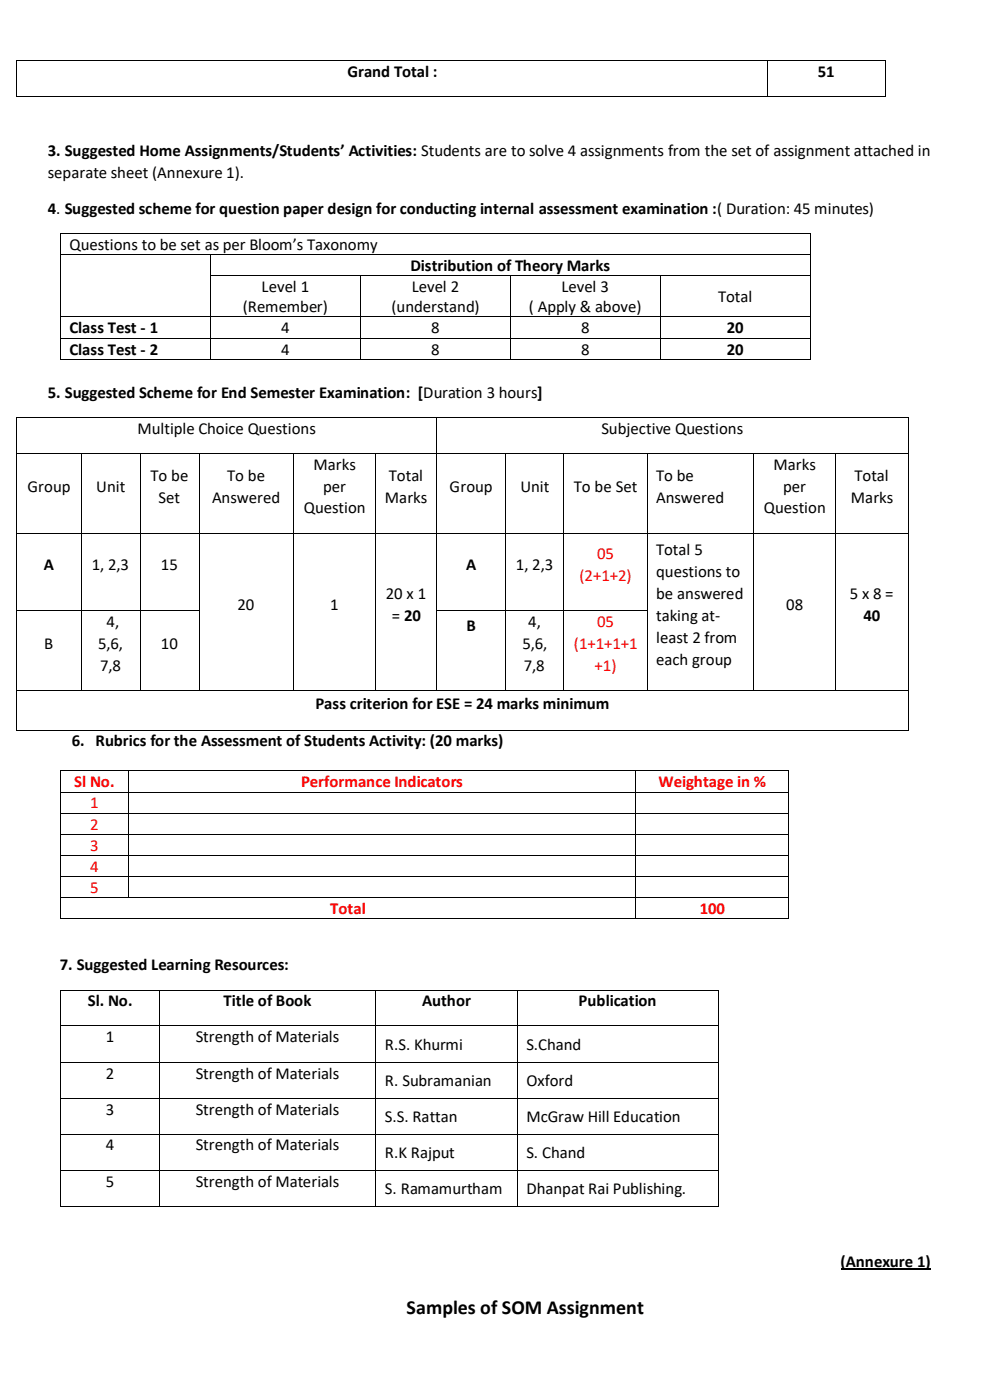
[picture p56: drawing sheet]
<svg xmlns="http://www.w3.org/2000/svg" width="210mm" height="297mm" viewBox="0 0 210 297" stroke-linecap="round" stroke-linejoin="round" font-family="sans-serif">
<defs><g id="words">
<text font-size="4.2" x="86.2" y="278.7">Samples of SOM Assignment</text>
<g font-size="3.6">
<text x="73.7" y="16.3">Grand Total :</text>
<text x="173.5" y="16.3">51</text>
<text x="10.2" y="33.2">3. Suggested Home Assignments/Students’ Activities: Students are to solve 4 assignments from the set of assignment attached in</text>
<text x="10.2" y="37.9">separate sheet (Annexure 1).</text>
<text x="10.2" y="45.3">4. Suggested scheme for question paper design for conducting internal assessment examination :( Duration: 45 minutes)</text>
<text x="14.7" y="52.9">Questions to be set as per Bloom’s Taxonomy</text>
<text x="87.1" y="57.4">Distribution of Theory Marks</text>
<text x="55.5" y="61.9">Level 1</text>
<text x="87.3" y="61.9">Level 2</text>
<text x="119.1" y="61.9">Level 3</text>
<text x="152.3" y="64.1">Total</text>
<text x="14.7" y="70.7">Class Test - 1</text>
<text x="51.5" y="66.2">(Remember)</text>
<text x="59.6" y="70.7">4</text>
<text x="83" y="66.2">(understand)</text>
<text x="91.5" y="70.7">8</text>
<text x="112.1" y="66.2">( Apply &amp; above)</text>
<text x="123.2" y="70.7">8</text>
<text x="154.2" y="70.7">20</text>
<text x="14.7" y="75.2">Class Test - 2</text>
<text x="59.6" y="75.2">4</text>
<text x="91.5" y="75.2">8</text>
<text x="123.2" y="75.2">8</text>
<text x="154.2" y="75.2">20</text>
<text x="10.2" y="84.4">5. Suggested Scheme for End Semester Examination: [Duration 3 hours]</text>
<text x="29.1" y="92">Multiple Choice Questions</text>
<text x="127.6" y="92">Subjective Questions</text>
<text x="31.9" y="102">To be</text>
<text x="48.2" y="102">To be</text>
<text x="66.5" y="99.7">Marks</text>
<text x="82.5" y="102">Total</text>
<text x="139.2" y="102">To be</text>
<text x="164.1" y="99.7">Marks</text>
<text x="181.3" y="102">Total</text>
<text x="5.8" y="104.3">Group</text>
<text x="20.4" y="104.3">Unit</text>
<text x="33.6" y="106.6">Set</text>
<text x="45" y="106.6">Answered</text>
<text x="68.5" y="104.3">per</text>
<text x="81.7" y="106.6">Marks</text>
<text x="95.4" y="104.3">Group</text>
<text x="110.4" y="104.3">Unit</text>
<text x="121.7" y="104.3">To be Set</text>
<text x="139.2" y="106.6">Answered</text>
<text x="166.1" y="104.3">per</text>
<text x="180.5" y="106.6">Marks</text>
<text x="64.5" y="108.9">Question</text>
<text x="162" y="108.9">Question</text>
<text x="139.2" y="117.8">Total 5</text>
<text x="9.3" y="120.9">A</text>
<text x="19.5" y="120.9">1, 2,3</text>
<text x="34.1" y="120.9">15</text>
<text x="98.8" y="120.9">A</text>
<text x="109.4" y="120.9">1, 2,3</text>
<text x="139.2" y="122.5">questions to</text>
<text x="50.4" y="129.4">20</text>
<text x="70" y="129.4">1</text>
<text x="81.8" y="127.1">20 x 1</text>
<text x="83.1" y="131.8">= 20</text>
<text x="139.2" y="127.1">be answered</text>
<text x="139.2" y="131.8">taking at-</text>
<text x="166.8" y="129.4">08</text>
<text x="180.2" y="127.1">5 x 8 =</text>
<text x="183.1" y="131.8">40</text>
<text x="9.4" y="137.6">B</text>
<text x="20.8" y="137.6">5,6,</text>
<text x="22.6" y="133">4,</text>
<text x="34.1" y="137.6">10</text>
<text x="98.9" y="133.9">B</text>
<text x="110.8" y="137.6">5,6,</text>
<text x="112.1" y="133">4,</text>
<text x="139.2" y="136.4">least 2 from</text>
<text x="21.3" y="142.3">7,8</text>
<text x="111.1" y="142.3">7,8</text>
<text x="139.2" y="141">each group</text>
<text x="66.9" y="150.3">Pass criterion for ESE = 24 marks minimum</text>
<text x="15.2" y="158.3">6. Rubrics for the Assessment of Students Activity: (20 marks)</text>
<text x="12.7" y="205.9">7. Suggested Learning Resources:</text>
<text x="18.6" y="213.5">Sl. No.</text>
<text x="47.4" y="213.5">Title of Book</text>
<text x="89.5" y="213.5">Author</text>
<text x="122.7" y="213.5">Publication</text>
<text x="22.4" y="221.1">1</text>
<text x="41.5" y="221.1">Strength of Materials</text>
<text x="81.7" y="222.7">R.S. Khurmi</text>
<text x="111.6" y="222.7">S.Chand</text>
<text x="22.4" y="228.8">2</text>
<text x="41.5" y="228.8">Strength of Materials</text>
<text x="81.7" y="230.4">R. Subramanian</text>
<text x="111.6" y="230.4">Oxford</text>
<text x="22.4" y="236.5">3</text>
<text x="41.5" y="236.5">Strength of Materials</text>
<text x="81.7" y="238.1">S.S. Rattan</text>
<text x="111.6" y="238.1">McGraw Hill Education</text>
<text x="22.4" y="244.1">4</text>
<text x="41.5" y="244.1">Strength of Materials</text>
<text x="81.7" y="245.7">R.K Rajput</text>
<text x="111.6" y="245.7">S. Chand</text>
<text x="22.4" y="251.8">5</text>
<text x="41.5" y="251.8">Strength of Materials</text>
<text x="81.7" y="253.3">S. Ramamurtham</text>
<text x="111.6" y="253.3">Dhanpat Rai Publishing.</text>
<text x="178.3" y="268.7">(Annexure 1)</text>
</g>
<g font-size="3.6" fill="#f00">
<text x="126.6" y="118.7">05</text>
<text x="122.9" y="123.3">(2+1+2)</text>
<text x="121.7" y="137.6">(1+1+1+1</text>
<text x="126.6" y="133">05</text>
<text x="126.1" y="142.3">+1)</text>
<text x="15.8" y="167">Sl No.</text>
<text x="63.9" y="167">Performance Indicators</text>
<text x="139.7" y="167">Weightage in %</text>
<text x="19.1" y="171.5">1</text>
<text x="19.1" y="176">2</text>
<text x="19.1" y="180.5">3</text>
<text x="19.1" y="185">4</text>
<text x="19.1" y="189.4">5</text>
<text x="70" y="193.9">Total</text>
<text x="148.4" y="193.9">100</text>
</g>
</g></defs>
<g fill="#000">
<path d="M3.5 12.7h.1v.2h-.1z" fill-rule="evenodd"/>
<path d="M3.5 12.7h.1v.2h-.1z" fill-rule="evenodd"/>
<path d="M162.7 12.7h.2v.2h-.2z" fill-rule="evenodd"/>
<path d="M187.7 12.7h.2v.2h-.2z" fill-rule="evenodd"/>
<path d="M187.7 12.7h.2v.2h-.2z" fill-rule="evenodd"/>
<path d="M3.5 20.3h.1v.2h-.1z" fill-rule="evenodd"/>
<path d="M3.5 20.3h.1v.2h-.1z" fill-rule="evenodd"/>
<path d="M162.7 20.3h.2v.2h-.2z" fill-rule="evenodd"/>
<path d="M187.7 20.3h.2v.2h-.2z" fill-rule="evenodd"/>
<path d="M187.7 20.3h.2v.2h-.2z" fill-rule="evenodd"/>
<path d="M12.7 49.5h.2v.1h-.2z" fill-rule="evenodd"/>
<path d="M12.7 49.5h.2v.1h-.2z" fill-rule="evenodd"/>
<path d="M12.7 53.9h.2v.1h-.2z" fill-rule="evenodd"/>
<path d="M12.7 58.4h.2v.1h-.2z" fill-rule="evenodd"/>
<path d="M44.6 53.9h.1v.1h-.1z" fill-rule="evenodd"/>
<path d="M44.6 58.4h.1v.1h-.1z" fill-rule="evenodd"/>
<path d="M76.3 58.4h.2v.1h-.2z" fill-rule="evenodd"/>
<path d="M108.2 58.4h.1v.1h-.1z" fill-rule="evenodd"/>
<path d="M140 58.4h.2v.1h-.2z" fill-rule="evenodd"/>
<path d="M171.8 49.5h.1v.1h-.1z" fill-rule="evenodd"/>
<path d="M171.8 49.5h.1v.1h-.1z" fill-rule="evenodd"/>
<path d="M171.8 53.9h.1v.1h-.1z" fill-rule="evenodd"/>
<path d="M171.8 58.4h.1v.1h-.1z" fill-rule="evenodd"/>
<path d="M12.7 67.2h.2v.1h-.2z" fill-rule="evenodd"/>
<path d="M12.7 71.6h.2v.2h-.2z" fill-rule="evenodd"/>
<path d="M12.7 76.1h.2v.2h-.2z" fill-rule="evenodd"/>
<path d="M12.7 76.1h.2v.2h-.2z" fill-rule="evenodd"/>
<path d="M44.6 67.2h.1v.1h-.1z" fill-rule="evenodd"/>
<path d="M44.6 71.6h.1v.2h-.1z" fill-rule="evenodd"/>
<path d="M44.6 76.1h.1v.2h-.1z" fill-rule="evenodd"/>
<path d="M76.3 67.2h.2v.1h-.2z" fill-rule="evenodd"/>
<path d="M76.3 71.6h.2v.2h-.2z" fill-rule="evenodd"/>
<path d="M76.3 76.1h.2v.2h-.2z" fill-rule="evenodd"/>
<path d="M108.2 67.2h.1v.1h-.1z" fill-rule="evenodd"/>
<path d="M108.2 71.6h.1v.2h-.1z" fill-rule="evenodd"/>
<path d="M108.2 76.1h.1v.2h-.1z" fill-rule="evenodd"/>
<path d="M140 67.2h.2v.1h-.2z" fill-rule="evenodd"/>
<path d="M140 71.6h.2v.2h-.2z" fill-rule="evenodd"/>
<path d="M140 76.1h.2v.2h-.2z" fill-rule="evenodd"/>
<path d="M171.8 67.2h.1v.1h-.1z" fill-rule="evenodd"/>
<path d="M171.8 71.6h.1v.2h-.1z" fill-rule="evenodd"/>
<path d="M171.8 76.1h.1v.2h-.1z" fill-rule="evenodd"/>
<path d="M171.8 76.1h.1v.2h-.1z" fill-rule="evenodd"/>
<path d="M3.5 88.4h.1v.2h-.1z" fill-rule="evenodd"/>
<path d="M3.5 88.4h.1v.2h-.1z" fill-rule="evenodd"/>
<path d="M3.5 96.1h.1v.2h-.1z" fill-rule="evenodd"/>
<path d="M17.1 96.1h.2v.2h-.2z" fill-rule="evenodd"/>
<path d="M29.6 96.1h.2v.2h-.2z" fill-rule="evenodd"/>
<path d="M42.2 96.1h.2v.2h-.2z" fill-rule="evenodd"/>
<path d="M62.2 96.1h.1v.2h-.1z" fill-rule="evenodd"/>
<path d="M79.6 96.1h.2v.2h-.2z" fill-rule="evenodd"/>
<path d="M92.4 88.4h.2v.2h-.2z" fill-rule="evenodd"/>
<path d="M92.4 96.1h.2v.2h-.2z" fill-rule="evenodd"/>
<path d="M107.1 96.1h.2v.2h-.2z" fill-rule="evenodd"/>
<path d="M119.4 96.1h.2v.2h-.2z" fill-rule="evenodd"/>
<path d="M137.2 96.1h.2v.2h-.2z" fill-rule="evenodd"/>
<path d="M159.7 96.1h.1v.2h-.1z" fill-rule="evenodd"/>
<path d="M177.2 96.1h.2v.2h-.2z" fill-rule="evenodd"/>
<path d="M192.5 88.4h.2v.2h-.2z" fill-rule="evenodd"/>
<path d="M192.5 88.4h.2v.2h-.2z" fill-rule="evenodd"/>
<path d="M192.5 96.1h.2v.2h-.2z" fill-rule="evenodd"/>
<path d="M3.5 113.1h.1v.1h-.1z" fill-rule="evenodd"/>
<path d="M17.1 113.1h.2v.1h-.2z" fill-rule="evenodd"/>
<path d="M29.6 113.1h.2v.1h-.2z" fill-rule="evenodd"/>
<path d="M42.2 113.1h.2v.1h-.2z" fill-rule="evenodd"/>
<path d="M62.2 113.1h.1v.1h-.1z" fill-rule="evenodd"/>
<path d="M79.6 113.1h.2v.1h-.2z" fill-rule="evenodd"/>
<path d="M92.4 113.1h.2v.1h-.2z" fill-rule="evenodd"/>
<path d="M107.1 113.1h.2v.1h-.2z" fill-rule="evenodd"/>
<path d="M119.4 113.1h.2v.1h-.2z" fill-rule="evenodd"/>
<path d="M137.2 113.1h.2v.1h-.2z" fill-rule="evenodd"/>
<path d="M159.7 113.1h.1v.1h-.1z" fill-rule="evenodd"/>
<path d="M177.2 113.1h.2v.1h-.2z" fill-rule="evenodd"/>
<path d="M192.5 113.1h.2v.1h-.2z" fill-rule="evenodd"/>
<path d="M3.5 129.4h.1v.2h-.1z" fill-rule="evenodd"/>
<path d="M17.1 129.4h.2v.2h-.2z" fill-rule="evenodd"/>
<path d="M29.6 129.4h.2v.2h-.2z" fill-rule="evenodd"/>
<path d="M42.2 129.4h.2v.2h-.2z" fill-rule="evenodd"/>
<path d="M62.2 129.4h.1v.2h-.1z" fill-rule="evenodd"/>
<path d="M79.6 129.4h.2v.2h-.2z" fill-rule="evenodd"/>
<path d="M92.4 129.4h.2v.2h-.2z" fill-rule="evenodd"/>
<path d="M107.1 129.4h.2v.2h-.2z" fill-rule="evenodd"/>
<path d="M119.4 129.4h.2v.2h-.2z" fill-rule="evenodd"/>
<path d="M137.2 129.4h.2v.2h-.2z" fill-rule="evenodd"/>
<path d="M159.7 129.4h.1v.2h-.1z" fill-rule="evenodd"/>
<path d="M177.2 129.4h.2v.2h-.2z" fill-rule="evenodd"/>
<path d="M192.5 129.4h.2v.2h-.2z" fill-rule="evenodd"/>
<path d="M3.5 146.3h.1v.2h-.1z" fill-rule="evenodd"/>
<path d="M3.5 154.8h.1v.2h-.1z" fill-rule="evenodd"/>
<path d="M3.5 154.8h.1v.2h-.1z" fill-rule="evenodd"/>
<path d="M17.1 146.3h.2v.2h-.2z" fill-rule="evenodd"/>
<path d="M29.6 146.3h.2v.2h-.2z" fill-rule="evenodd"/>
<path d="M42.2 146.3h.2v.2h-.2z" fill-rule="evenodd"/>
<path d="M62.2 146.3h.1v.2h-.1z" fill-rule="evenodd"/>
<path d="M79.6 146.3h.2v.2h-.2z" fill-rule="evenodd"/>
<path d="M92.4 146.3h.2v.2h-.2z" fill-rule="evenodd"/>
<path d="M107.1 146.3h.2v.2h-.2z" fill-rule="evenodd"/>
<path d="M119.4 146.3h.2v.2h-.2z" fill-rule="evenodd"/>
<path d="M137.2 146.3h.2v.2h-.2z" fill-rule="evenodd"/>
<path d="M159.7 146.3h.1v.2h-.1z" fill-rule="evenodd"/>
<path d="M177.2 146.3h.2v.2h-.2z" fill-rule="evenodd"/>
<path d="M192.5 146.3h.2v.2h-.2z" fill-rule="evenodd"/>
<path d="M192.5 154.8h.2v.2h-.2z" fill-rule="evenodd"/>
<path d="M192.5 154.8h.2v.2h-.2z" fill-rule="evenodd"/>
<path d="M12.7 163.5h.2v.1h-.2z" fill-rule="evenodd"/>
<path d="M12.7 163.5h.2v.1h-.2z" fill-rule="evenodd"/>
<path d="M12.7 167.9h.2v.2h-.2z" fill-rule="evenodd"/>
<path d="M12.7 172.4h.2v.2h-.2z" fill-rule="evenodd"/>
<path d="M12.7 176.9h.2v.2h-.2z" fill-rule="evenodd"/>
<path d="M27.1 163.5h.2v.1h-.2z" fill-rule="evenodd"/>
<path d="M27.1 167.9h.2v.2h-.2z" fill-rule="evenodd"/>
<path d="M27.1 172.4h.2v.2h-.2z" fill-rule="evenodd"/>
<path d="M27.1 176.9h.2v.2h-.2z" fill-rule="evenodd"/>
<path d="M134.7 163.5h.1v.1h-.1z" fill-rule="evenodd"/>
<path d="M134.7 167.9h.1v.2h-.1z" fill-rule="evenodd"/>
<path d="M134.7 172.4h.1v.2h-.1z" fill-rule="evenodd"/>
<path d="M134.7 176.9h.1v.2h-.1z" fill-rule="evenodd"/>
<path d="M167.2 163.5h.2v.1h-.2z" fill-rule="evenodd"/>
<path d="M167.2 163.5h.2v.1h-.2z" fill-rule="evenodd"/>
<path d="M167.2 167.9h.2v.2h-.2z" fill-rule="evenodd"/>
<path d="M167.2 172.4h.2v.2h-.2z" fill-rule="evenodd"/>
<path d="M167.2 176.9h.2v.2h-.2z" fill-rule="evenodd"/>
<path d="M12.7 181.4h.2v.2h-.2z" fill-rule="evenodd"/>
<path d="M12.7 185.9h.2v.2h-.2z" fill-rule="evenodd"/>
<path d="M12.7 190.4h.2v.1h-.2z" fill-rule="evenodd"/>
<path d="M12.7 194.9h.2v.1h-.2z" fill-rule="evenodd"/>
<path d="M12.7 194.9h.2v.1h-.2z" fill-rule="evenodd"/>
<path d="M27.1 181.4h.2v.2h-.2z" fill-rule="evenodd"/>
<path d="M27.1 185.9h.2v.2h-.2z" fill-rule="evenodd"/>
<path d="M27.1 190.4h.2v.1h-.2z" fill-rule="evenodd"/>
<path d="M134.7 181.4h.1v.2h-.1z" fill-rule="evenodd"/>
<path d="M134.7 185.9h.1v.2h-.1z" fill-rule="evenodd"/>
<path d="M134.7 190.4h.1v.1h-.1z" fill-rule="evenodd"/>
<path d="M134.7 194.9h.1v.1h-.1z" fill-rule="evenodd"/>
<path d="M167.2 181.4h.2v.2h-.2z" fill-rule="evenodd"/>
<path d="M167.2 185.9h.2v.2h-.2z" fill-rule="evenodd"/>
<path d="M167.2 190.4h.2v.1h-.2z" fill-rule="evenodd"/>
<path d="M167.2 194.9h.2v.1h-.2z" fill-rule="evenodd"/>
<path d="M167.2 194.9h.2v.1h-.2z" fill-rule="evenodd"/>
<path d="M12.7 209.9h.2v.2h-.2z" fill-rule="evenodd"/>
<path d="M12.7 209.9h.2v.2h-.2z" fill-rule="evenodd"/>
<path d="M12.7 217.6h.2v.1h-.2z" fill-rule="evenodd"/>
<path d="M33.7 209.9h.2v.2h-.2z" fill-rule="evenodd"/>
<path d="M33.7 217.6h.2v.1h-.2z" fill-rule="evenodd"/>
<path d="M79.6 209.9h.2v.2h-.2z" fill-rule="evenodd"/>
<path d="M79.6 217.6h.2v.1h-.2z" fill-rule="evenodd"/>
<path d="M109.7 209.9h.2v.2h-.2z" fill-rule="evenodd"/>
<path d="M109.7 217.6h.2v.1h-.2z" fill-rule="evenodd"/>
<path d="M152.2 209.9h.2v.2h-.2z" fill-rule="evenodd"/>
<path d="M152.2 209.9h.2v.2h-.2z" fill-rule="evenodd"/>
<path d="M152.2 217.6h.2v.1h-.2z" fill-rule="evenodd"/>
<path d="M12.7 225.3h.2v.1h-.2z" fill-rule="evenodd"/>
<path d="M12.7 232.9h.2v.2h-.2z" fill-rule="evenodd"/>
<path d="M33.7 225.3h.2v.1h-.2z" fill-rule="evenodd"/>
<path d="M33.7 232.9h.2v.2h-.2z" fill-rule="evenodd"/>
<path d="M79.6 225.3h.2v.1h-.2z" fill-rule="evenodd"/>
<path d="M79.6 232.9h.2v.2h-.2z" fill-rule="evenodd"/>
<path d="M109.7 225.3h.2v.1h-.2z" fill-rule="evenodd"/>
<path d="M109.7 232.9h.2v.2h-.2z" fill-rule="evenodd"/>
<path d="M152.2 225.3h.2v.1h-.2z" fill-rule="evenodd"/>
<path d="M152.2 232.9h.2v.2h-.2z" fill-rule="evenodd"/>
<path d="M12.7 240.5h.2v.2h-.2z" fill-rule="evenodd"/>
<path d="M12.7 248.2h.2v.2h-.2z" fill-rule="evenodd"/>
<path d="M12.7 255.9h.2v.1h-.2z" fill-rule="evenodd"/>
<path d="M12.7 255.9h.2v.1h-.2z" fill-rule="evenodd"/>
<path d="M33.7 240.5h.2v.2h-.2z" fill-rule="evenodd"/>
<path d="M33.7 248.2h.2v.2h-.2z" fill-rule="evenodd"/>
<path d="M33.7 255.9h.2v.1h-.2z" fill-rule="evenodd"/>
<path d="M79.6 240.5h.2v.2h-.2z" fill-rule="evenodd"/>
<path d="M79.6 248.2h.2v.2h-.2z" fill-rule="evenodd"/>
<path d="M79.6 255.9h.2v.1h-.2z" fill-rule="evenodd"/>
<path d="M109.7 240.5h.2v.2h-.2z" fill-rule="evenodd"/>
<path d="M109.7 248.2h.2v.2h-.2z" fill-rule="evenodd"/>
<path d="M109.7 255.9h.2v.1h-.2z" fill-rule="evenodd"/>
<path d="M152.2 240.5h.2v.2h-.2z" fill-rule="evenodd"/>
<path d="M152.2 248.2h.2v.2h-.2z" fill-rule="evenodd"/>
<path d="M152.2 255.9h.2v.1h-.2z" fill-rule="evenodd"/>
<path d="M152.2 255.9h.2v.1h-.2z" fill-rule="evenodd"/>
</g>
<g fill="none" stroke="#000" stroke-width=".21">
<path d="M3.6 12.9v7.4M3.6 12.8h159.1M162.8 12.9v7.4M162.9 12.8h24.8M187.8 12.9v7.4M3.6 20.4h159.1M162.9 20.4h24.8M12.8 49.6v4.3M12.8 54v4.4M12.8 58.5v8.7M12.9 49.5h158.9M12.9 54h31.7"/>
<path d="M44.6 54v4.4M44.6 58.5v8.7M44.7 54h127.1M44.7 58.4h31.6M76.4 58.5v8.7M76.5 58.4h31.7M108.2 58.5v8.7M108.3 58.4h31.7M140.1 58.5v8.7M140.2 58.4h31.6M171.9 49.6v4.3M171.9 54v4.4"/>
<path d="M171.9 58.5v8.7M12.8 67.3v4.3M12.8 71.8v4.3M12.9 67.2h31.7M12.9 71.7h31.7M12.9 76.2h31.7M44.6 67.3v4.3M44.6 71.8v4.3M44.7 67.2h31.6M44.7 71.7h31.6M44.7 76.2h31.6M76.4 67.3v4.3"/>
<path d="M76.4 71.8v4.3M76.5 67.2h31.7M76.5 71.7h31.7M76.5 76.2h31.7M108.2 67.3v4.3M108.2 71.8v4.3M108.3 67.2h31.7M108.3 71.7h31.7M108.3 76.2h31.7M140.1 67.3v4.3M140.1 71.8v4.3M140.2 67.2h31.6"/>
<path d="M140.2 71.7h31.6M140.2 76.2h31.6M171.9 67.3v4.3M171.9 71.8v4.3M3.6 88.6v7.5M3.6 96.3v16.8M3.6 88.5h88.8M3.6 96.2h13.5M17.2 96.3v16.8M17.3 96.2h12.3M29.7 96.3v16.8M29.8 96.2h12.4"/>
<path d="M42.3 96.3v16.8M42.4 96.2h19.8M62.3 96.3v16.8M62.3 96.2h17.3M79.7 96.3v16.8M79.8 96.2h12.6M92.5 88.6v7.5M92.5 96.3v16.8M92.6 88.5h99.9M92.6 96.2h14.5M107.2 96.3v16.8M107.3 96.2h12.1"/>
<path d="M119.5 96.3v16.8M119.6 96.2h17.6M137.3 96.3v16.8M137.4 96.2h22.3M159.7 96.3v16.8M159.8 96.2h17.4M177.3 96.3v16.8M177.4 96.2h15.1M192.6 88.6v7.5M192.6 96.3v16.8M3.6 113.2v16.2M3.6 113.1h13.5"/>
<path d="M17.2 113.2v16.2M17.3 113.1h12.3M29.7 113.2v16.2M29.8 113.1h12.4M42.3 113.2v16.2M42.4 113.1h19.8M62.3 113.2v16.2M62.3 113.1h17.3M79.7 113.2v16.2M79.8 113.1h12.6M92.5 113.2v16.2M92.6 113.1h14.5"/>
<path d="M107.2 113.2v16.2M107.3 113.1h12.1M119.5 113.2v16.2M119.6 113.1h17.6M137.3 113.2v16.2M137.4 113.1h22.3M159.7 113.2v16.2M159.8 113.1h17.4M177.3 113.2v16.2M177.4 113.1h15.1M192.6 113.2v16.2M3.6 129.6v16.7"/>
<path d="M3.6 129.5h13.5M17.2 129.6v16.7M17.3 129.5h12.3M29.7 129.6v16.7M29.8 129.5h12.4M42.3 129.6v16.7M62.3 129.6v16.7M79.7 129.6v16.7M92.5 129.6v16.7M92.6 129.5h14.5M107.2 129.6v16.7M107.3 129.5h12.1"/>
<path d="M119.5 129.6v16.7M119.6 129.5h17.6M137.3 129.6v16.7M159.7 129.6v16.7M177.3 129.6v16.7M192.6 129.6v16.7M3.6 146.5v8.3M3.6 146.4h13.5M3.6 154.9h188.9M17.3 146.4h12.3M29.8 146.4h12.4M42.4 146.4h19.8"/>
<path d="M62.3 146.4h17.3M79.8 146.4h12.6M92.6 146.4h14.5M107.3 146.4h12.1M119.6 146.4h17.6M137.4 146.4h22.3M159.8 146.4h17.4M177.4 146.4h15.1M192.6 146.5v8.3M12.8 163.6v4.3M12.8 168.1v4.3M12.8 172.6v4.3"/>
<path d="M12.8 177.1v4.3M12.9 163.5h14.2M12.9 168h14.2M12.9 172.5h14.2M12.9 177h14.2M27.2 163.6v4.3M27.2 168.1v4.3M27.2 172.6v4.3M27.2 177.1v4.3M27.3 163.5h107.4M27.3 168h107.4M27.3 172.5h107.4"/>
<path d="M27.3 177h107.4M134.8 163.6v4.3M134.8 168.1v4.3M134.8 172.6v4.3M134.8 177.1v4.3M134.8 163.5h32.4M134.8 168h32.4M134.8 172.5h32.4M134.8 177h32.4M167.3 163.6v4.3M167.3 168.1v4.3M167.3 172.6v4.3"/>
<path d="M167.3 177.1v4.3M12.8 181.6v4.3M12.8 186.1v4.3M12.8 190.6v4.3M12.9 181.5h14.2M12.9 186h14.2M12.9 190.5h14.2M12.9 195h121.8M27.2 181.6v4.3M27.2 186.1v4.3M27.3 181.5h107.4M27.3 186h107.4"/>
<path d="M27.3 190.5h107.4M134.8 181.6v4.3M134.8 186.1v4.3M134.8 190.6v4.3M134.8 181.5h32.4M134.8 186h32.4M134.8 190.5h32.4M134.8 195h32.4M167.3 181.6v4.3M167.3 186.1v4.3M167.3 190.6v4.3M12.8 210.1v7.5"/>
<path d="M12.8 217.7v7.6M12.9 210h20.8M12.9 217.7h20.8M33.8 210.1v7.5M33.8 217.7v7.6M33.9 210h45.7M33.9 217.7h45.7M79.7 210.1v7.5M79.7 217.7v7.6M79.8 210h29.9M79.8 217.7h29.9M109.8 210.1v7.5"/>
<path d="M109.8 217.7v7.6M109.9 210h42.3M109.9 217.7h42.3M152.3 210.1v7.5M152.3 217.7v7.6M12.8 225.4v7.5M12.8 233.1v7.4M12.9 225.4h20.8M12.9 233h20.8M33.8 225.4v7.5M33.8 233.1v7.4M33.9 225.4h45.7"/>
<path d="M33.9 233h45.7M79.7 225.4v7.5M79.7 233.1v7.4M79.8 225.4h29.9M79.8 233h29.9M109.8 225.4v7.5M109.8 233.1v7.4M109.9 225.4h42.3M109.9 233h42.3M152.3 225.4v7.5M152.3 233.1v7.4M12.8 240.7v7.5"/>
<path d="M12.8 248.4v7.5M12.9 240.6h20.8M12.9 248.3h20.8M12.9 255.9h20.8M33.8 240.7v7.5M33.8 248.4v7.5M33.9 240.6h45.7M33.9 248.3h45.7M33.9 255.9h45.7M79.7 240.7v7.5M79.7 248.4v7.5M79.8 240.6h29.9"/>
<path d="M79.8 248.3h29.9M79.8 255.9h29.9M109.8 240.7v7.5M109.8 248.4v7.5M109.9 240.6h42.3M109.9 248.3h42.3M109.9 255.9h42.3M152.3 240.7v7.5M152.3 248.4v7.5"/>
</g>
<path d="M178.3 269.3h19" fill="none" stroke="#000" stroke-width=".25"/>
<use href="#words"/>
</svg>
